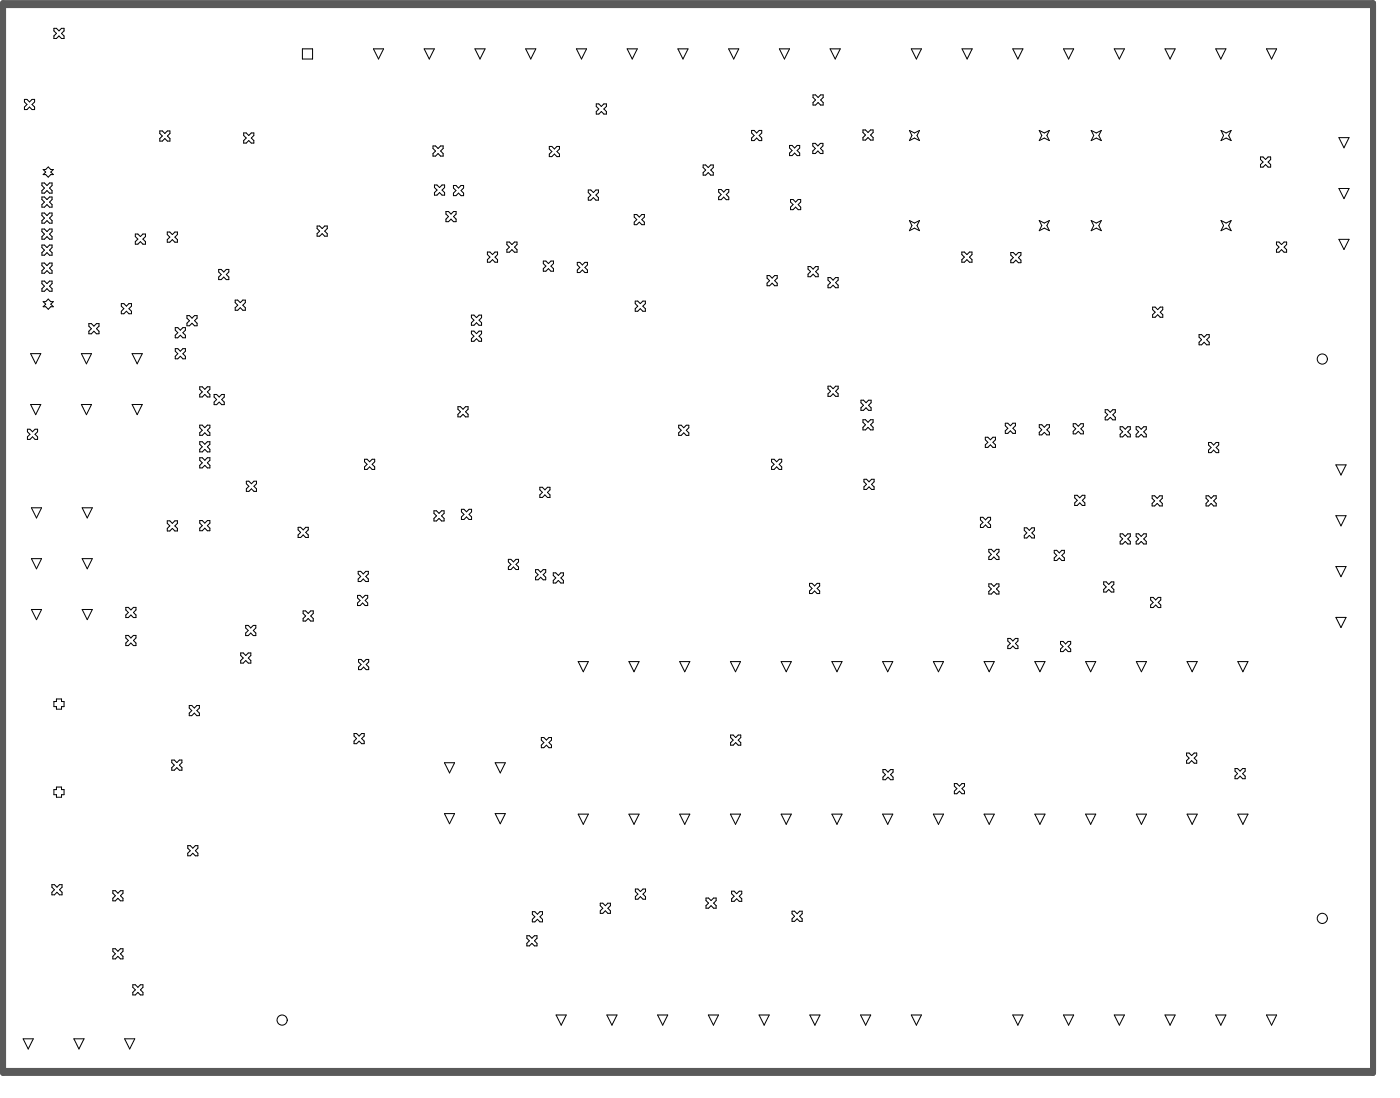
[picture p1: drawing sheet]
<svg xmlns="http://www.w3.org/2000/svg" width="233mm" height="183mm" viewBox="0 0 233 183" stroke-linecap="round" stroke-linejoin="round" font-family="sans-serif">
<path d="M.5 .5h228.2v178.1h-228.2zM.5 .8h228.2M.5 178.2h228.2" fill="none" stroke="#5a5a5a" stroke-width="1"/>
<g fill="none" stroke="#000" stroke-width=".17">
<path d="M4.1 16.5h.4l.4 .5 .4-.5h.5v.5l-.5 .4 .5 .4v.4h-.5l-.4-.4-.4 .4h-.4v-.4l.4-.4-.4-.4zM9 4.7h.4l.4 .4 .4-.4h.5v.4l-.5 .5 .5 .4v.4h-.5l-.4-.4-.4 .4h-.4v-.4l.4-.4-.4-.5zM50.4 8.1h1.7v1.7h-1.7zM62.2 8.1h1.7l-.9 1.7zM70.7 8.1h1.6l-.8 1.7zM79.1 8.1h1.7l-.8 1.7zM87.6 8.1h1.6l-.8 1.7zM96 8.1h1.7l-.8 1.7zM99.3 17.3h.4l.5 .4 .4-.4h.4v.4l-.4 .4 .4 .5v.4h-.4l-.4-.4-.5 .4h-.4v-.4l.4-.5-.4-.4zM104.5 8.1h1.7l-.9 1.7zM112.9 8.1h1.7l-.8 1.7zM121.4 8.1h1.7l-.9 1.7z"/>
<path d="M129.8 8.1h1.7l-.8 1.7zM135.4 15.8h.4l.5 .4 .4-.4h.4v.4l-.4 .4 .4 .5v.4h-.4l-.4-.4-.5 .4h-.4v-.4l.4-.5-.4-.4zM138.3 8.1h1.7l-.9 1.7zM151.8 8.1h1.7l-.9 1.7zM160.2 8.1h1.7l-.8 1.7zM168.7 8.1h1.7l-.9 1.7zM177.1 8.1h1.7l-.8 1.7zM185.6 8.1h1.7l-.9 1.7zM194 8.1h1.7l-.8 1.7zM202.5 8.1h1.7l-.9 1.7zM210.9 8.1h1.7l-.8 1.7zM7 30.5h.4l.4 .4 .4-.4h.5v.4l-.5 .4 .5 .4v.4h-.5l-.4-.4-.4 .4h-.4v-.4l.4-.4-.4-.4z"/>
<path d="M7 32.8h.4l.4 .4 .4-.4h.5v.4l-.5 .4 .5 .5v.4h-.5l-.4-.4-.4 .4h-.4v-.4l.4-.5-.4-.4zM7 35.5h.4l.4 .4 .4-.4h.5v.4l-.5 .4 .5 .4v.4h-.5l-.4-.4-.4 .4h-.4v-.4l.4-.4-.4-.4zM7 38.1h.4l.4 .4 .4-.4h.5v.4l-.5 .5 .5 .4v.4h-.5l-.4-.4-.4 .4h-.4v-.4l.4-.4-.4-.5zM7.2 28.2h.4l.4-.4 .5 .4h.4l-.4 .4 .4 .5h-.4l-.5 .4-.4-.4h-.4l.4-.5zM22.5 38.9h.5l.4 .5 .4-.5h.4v.5l-.4 .4 .4 .4v.4h-.4l-.4-.4-.4 .4h-.5v-.4l.5-.4-.5-.4zM26.6 21.8h.4l.5 .4 .4-.4h.4v.4l-.4 .4 .4 .5v.4h-.4l-.4-.4-.5 .4h-.4v-.4l.4-.5-.4-.4zM27.9 38.6h.4l.4 .4 .4-.4h.5v.4l-.5 .5 .5 .4v.4h-.5l-.4-.4-.4 .4h-.4v-.4l.4-.4-.4-.5zM40.6 22.1h.4l.4 .4 .5-.4h.4v.4l-.4 .5 .4 .4v.4h-.4l-.5-.4-.4 .4h-.4v-.4l.4-.4-.4-.5zM52.8 37.6h.4l.5 .4 .4-.4h.4v.4l-.4 .5 .4 .4v.4h-.4l-.4-.4-.5 .4h-.4v-.4l.4-.4-.4-.5zM72.1 24.3h.4l.5 .4 .4-.4h.4v.4l-.4 .4 .4 .5v.4h-.4l-.4-.4-.5 .4h-.4v-.4l.4-.5-.4-.4zM72.4 30.8h.4l.4 .4 .4-.4h.5v.4l-.5 .4 .5 .5v.4h-.5l-.4-.4-.4 .4h-.4v-.4l.4-.5-.4-.4zM74.3 35.2h.4l.4 .4 .4-.4h.5v.4l-.5 .4 .5 .5v.4h-.5l-.4-.4-.4 .4h-.4v-.4l.4-.5-.4-.4z"/>
<path d="M75.5 30.9h.4l.5 .4 .4-.4h.4v.4l-.4 .4 .4 .4v.5h-.4l-.4-.5-.5 .5h-.4v-.5l.4-.4-.4-.4zM91.5 24.4h.4l.4 .4 .5-.4h.4v.4l-.4 .4 .4 .4v.5h-.4l-.5-.5-.4 .5h-.4v-.5l.4-.4-.4-.4zM98 31.6h.4l.4 .4 .5-.4h.4v.4l-.4 .5 .4 .4v.4h-.4l-.5-.4-.4 .4h-.4v-.4l.4-.4-.4-.5zM105.6 35.7h.5l.4 .4 .4-.4h.4v.4l-.4 .4 .4 .5v.4h-.4l-.4-.4-.4 .4h-.5v-.4l.5-.5-.5-.4zM117.1 27.5h.4l.5 .4 .4-.4h.4v.4l-.4 .4 .4 .4v.4h-.4l-.4-.4-.5 .4h-.4v-.4l.4-.4-.4-.4zM119.7 31.5h.4l.4 .5 .5-.5h.4v.5l-.4 .4 .4 .4v.4h-.4l-.5-.4-.4 .4h-.4v-.4l.4-.4-.4-.4zM125.2 21.7h.4l.4 .4 .5-.4h.4v.4l-.4 .5 .4 .4v.4h-.4l-.5-.4-.4 .4h-.4v-.4l.4-.4-.4-.5zM131.5 24.2h.4l.5 .4 .4-.4h.4v.4l-.4 .5 .4 .4v.4h-.4l-.4-.4-.5 .4h-.4v-.4l.4-.4-.4-.5zM131.7 33.2h.4l.4 .4 .4-.4h.5v.4l-.5 .4 .5 .5v.4h-.5l-.4-.4-.4 .4h-.4v-.4l.4-.5-.4-.4zM135.4 23.9h.4l.4 .4 .4-.4h.5v.4l-.5 .4 .5 .4v.5h-.5l-.4-.5-.4 .5h-.4v-.5l.4-.4-.4-.4zM143.7 21.6h.5l.4 .4 .4-.4h.4v.4l-.4 .5 .4 .4v.4h-.4l-.4-.4-.4 .4h-.5v-.4l.5-.4-.5-.5zM151.5 36.7l.8 .4 .9-.4-.5 .8 .5 .9-.9-.4-.8 .4 .4-.9z"/>
<path d="M151.5 21.7l.8 .4 .9-.4-.5 .9 .5 .8-.9-.4-.8 .4 .4-.8zM173.1 36.7l.8 .4 .9-.4-.4 .8 .4 .9-.9-.4-.8 .4 .4-.9zM173.1 21.7l.8 .4 .9-.4-.4 .9 .4 .8-.9-.4-.8 .4 .4-.8zM181.8 36.7l.8 .4 .8-.4-.4 .8 .4 .9-.8-.4-.8 .4 .4-.9zM181.8 21.7l.8 .4 .8-.4-.4 .9 .4 .8-.8-.4-.8 .4 .4-.8zM203.4 36.7l.8 .4 .9-.4-.5 .8 .5 .9-.9-.4-.8 .4 .4-.9zM203.4 21.7l.8 .4 .9-.4-.5 .9 .5 .8-.9-.4-.8 .4 .4-.8zM209.9 26.1h.5l.4 .4 .4-.4h.4v.4l-.4 .5 .4 .4v.4h-.4l-.4-.4-.4 .4h-.5v-.4l.5-.4-.5-.5zM223 39.8h1.7l-.8 1.7zM223 31.4h1.7l-.8 1.7zM223 22.9h1.7l-.8 1.7zM5.1 58.9h1.7l-.9 1.7z"/>
<path d="M7 40.8h.4l.4 .4 .4-.4h.5v.4l-.5 .4 .5 .5v.4h-.5l-.4-.4-.4 .4h-.4v-.4l.4-.5-.4-.4zM7 43.8h.4l.4 .4 .4-.4h.5v.4l-.5 .4 .5 .5v.4h-.5l-.4-.4-.4 .4h-.4v-.4l.4-.5-.4-.4zM7 46.8h.4l.4 .4 .4-.4h.5v.4l-.5 .4 .5 .4v.5h-.5l-.4-.5-.4 .5h-.4v-.5l.4-.4-.4-.4zM7.2 50.2h.4l.4-.4 .5 .4h.4l-.4 .4 .4 .4h-.4l-.5 .5-.4-.5h-.4l.4-.4zM13.6 58.9h1.6l-.8 1.7zM14.8 53.9h.4l.4 .4 .5-.4h.4v.4l-.4 .4 .4 .4v.5h-.4l-.5-.5-.4 .5h-.4v-.5l.4-.4-.4-.4zM20.2 50.5h.4l.5 .5 .4-.5h.4v.5l-.4 .4 .4 .4v.4h-.4l-.4-.4-.5 .4h-.4v-.4l.4-.4-.4-.4zM22 58.9h1.7l-.8 1.7zM29.2 54.5h.4l.4 .4 .5-.4h.4v.4l-.4 .5 .4 .4v.4h-.4l-.5-.4-.4 .4h-.4v-.4l.4-.4-.4-.5zM29.2 58h.4l.4 .4 .5-.4h.4v.4l-.4 .5 .4 .4v.4h-.4l-.5-.4-.4 .4h-.4v-.4l.4-.4-.4-.5zM31.1 52.5h.5l.4 .5 .4-.5h.4v.5l-.4 .4 .4 .4v.4h-.4l-.4-.4-.4 .4h-.5v-.4l.5-.4-.5-.4zM36.4 44.8h.4l.5 .5 .4-.5h.4v.5l-.4 .4 .4 .4v.4h-.4l-.4-.4-.5 .4h-.4v-.4l.4-.4-.4-.4z"/>
<path d="M39.2 49.9h.4l.4 .5 .4-.5h.5v.5l-.5 .4 .5 .4v.4h-.5l-.4-.4-.4 .4h-.4v-.4l.4-.4-.4-.4zM78.5 55.1h.4l.5 .4 .4-.4h.4v.4l-.4 .5 .4 .4v.4h-.4l-.4-.4-.5 .4h-.4v-.4l.4-.4-.4-.5zM78.5 52.4h.4l.5 .5 .4-.5h.4v.5l-.4 .4 .4 .4v.4h-.4l-.4-.4-.5 .4h-.4v-.4l.4-.4-.4-.4zM81.2 41.9h.4l.4 .5 .4-.5h.5v.5l-.5 .4 .5 .4v.4h-.5l-.4-.4-.4 .4h-.4v-.4l.4-.4-.4-.4zM84.4 40.3h.4l.5 .4 .4-.4h.4v.4l-.4 .4 .4 .5v.4h-.4l-.4-.4-.5 .4h-.4v-.4l.4-.5-.4-.4zM90.5 43.4h.4l.4 .5 .5-.5h.4v.5l-.4 .4 .4 .4v.4h-.4l-.5-.4-.4 .4h-.4v-.4l.4-.4-.4-.4zM96.2 43.7h.4l.4 .4 .4-.4h.4v.4l-.4 .4 .4 .4v.5h-.4l-.4-.5-.4 .5h-.4v-.5l.4-.4-.4-.4zM105.8 50.1h.4l.4 .4 .5-.4h.4v.4l-.4 .5 .4 .4v.4h-.4l-.5-.4-.4 .4h-.4v-.4l.4-.4-.4-.5zM127.8 45.9h.4l.4 .4 .4-.4h.5v.4l-.5 .4 .5 .4v.5h-.5l-.4-.5-.4 .5h-.4v-.5l.4-.4-.4-.4zM134.6 44.4h.4l.4 .4 .5-.4h.4v.4l-.4 .4 .4 .4v.5h-.4l-.5-.5-.4 .5h-.4v-.5l.4-.4-.4-.4zM137.9 46.2h.4l.5 .4 .4-.4h.4v.4l-.4 .4 .4 .5v.4h-.4l-.4-.4-.5 .4h-.4v-.4l.4-.5-.4-.4zM160.2 41.9h.4l.5 .5 .4-.5h.4v.5l-.4 .4 .4 .4v.4h-.4l-.4-.4-.5 .4h-.4v-.4l.4-.4-.4-.4z"/>
<path d="M168.4 42h.4l.4 .5 .4-.5h.4v.5l-.4 .4 .4 .4v.4h-.4l-.4-.4-.4 .4h-.4v-.4l.4-.4-.4-.4zM192 51.1h.4l.4 .4 .4-.4h.5v.4l-.5 .5 .5 .4v.4h-.5l-.4-.4-.4 .4h-.4v-.4l.4-.4-.4-.5zM199.7 55.7h.4l.5 .4 .4-.4h.4v.4l-.4 .4 .4 .5v.4h-.4l-.4-.4-.5 .4h-.4v-.4l.4-.5-.4-.4zM212.6 40.3h.4l.5 .4 .4-.4h.4v.4l-.4 .4 .4 .5v.4h-.4l-.4-.4-.5 .4h-.4v-.4l.4-.5-.4-.4zM4.6 71.4h.4l.4 .5 .4-.5h.5v.5l-.5 .4 .5 .4v.4h-.5l-.4-.4-.4 .4h-.4v-.4l.4-.4-.4-.4zM5.1 67.3h1.7l-.9 1.7zM13.6 67.3h1.6l-.8 1.7zM22 67.3h1.7l-.8 1.7zM33.3 64.4h.4l.4 .4 .4-.4h.5v.4l-.5 .4 .5 .4v.5h-.5l-.4-.5-.4 .5h-.4v-.5l.4-.4-.4-.4zM33.3 70.8h.4l.4 .4 .4-.4h.5v.4l-.5 .4 .5 .4v.5h-.5l-.4-.5-.4 .5h-.4v-.5l.4-.4-.4-.4zM33.3 73.5h.4l.4 .4 .4-.4h.5v.4l-.5 .5 .5 .4v.4h-.5l-.4-.4-.4 .4h-.4v-.4l.4-.4-.4-.5zM33.3 76.2h.4l.4 .4 .4-.4h.5v.4l-.5 .4 .5 .5v.4h-.5l-.4-.4-.4 .4h-.4v-.4l.4-.5-.4-.4z"/>
<path d="M35.7 65.7h.4l.4 .4 .4-.4h.5v.4l-.5 .4 .5 .4v.4h-.5l-.4-.4-.4 .4h-.4v-.4l.4-.4-.4-.4zM60.7 76.4h.4l.5 .5 .4-.5h.4v.5l-.4 .4 .4 .4v.4h-.4l-.4-.4-.5 .4h-.4v-.4l.4-.4-.4-.4zM76.3 67.7h.4l.4 .4 .4-.4h.5v.4l-.5 .4 .5 .5v.4h-.5l-.4-.4-.4 .4h-.4v-.4l.4-.5-.4-.4zM113 70.8h.5l.4 .4 .4-.4h.4v.4l-.4 .4 .4 .4v.5h-.4l-.4-.5-.4 .5h-.5v-.5l.5-.4-.5-.4zM128.5 76.4h.4l.5 .5 .4-.5h.4v.5l-.4 .4 .4 .4v.4h-.4l-.4-.4-.5 .4h-.4v-.4l.4-.4-.4-.4zM137.9 64.3h.4l.5 .4 .4-.4h.4v.4l-.4 .4 .4 .4v.5h-.4l-.4-.5-.5 .5h-.4v-.5l.4-.4-.4-.4zM143.4 66.6h.4l.4 .4 .5-.4h.4v.4l-.4 .5 .4 .4v.4h-.4l-.5-.4-.4 .4h-.4v-.4l.4-.4-.4-.5zM143.7 69.9h.5l.4 .4 .4-.4h.4v.4l-.4 .4 .4 .4v.4h-.4l-.4-.4-.4 .4h-.5v-.4l.5-.4-.5-.4zM143.9 79.8h.4l.4 .4 .5-.4h.4v.4l-.4 .4 .4 .4v.5h-.4l-.5-.5-.4 .5h-.4v-.5l.4-.4-.4-.4zM164.1 72.8h.4l.5 .4 .4-.4h.4v.4l-.4 .4 .4 .4v.5h-.4l-.4-.5-.5 .5h-.4v-.5l.4-.4-.4-.4zM167.4 70.4h.5l.4 .5 .4-.5h.4v.5l-.4 .4 .4 .4v.4h-.4l-.4-.4-.4 .4h-.5v-.4l.5-.4-.5-.4zM173.1 70.7h.4l.4 .4 .5-.4h.4v.4l-.4 .4 .4 .5v.4h-.4l-.5-.4-.4 .4h-.4v-.4l.4-.5-.4-.4z"/>
<path d="M178.8 70.5h.4l.4 .4 .4-.4h.4v.4l-.4 .5 .4 .4v.4h-.4l-.4-.4-.4 .4h-.4v-.4l.4-.4-.4-.5zM184.1 68.2h.4l.4 .4 .4-.4h.5v.4l-.5 .4 .5 .5v.4h-.5l-.4-.4-.4 .4h-.4v-.4l.4-.5-.4-.4zM186.6 71h.4l.4 .4 .4-.4h.5v.4l-.5 .5 .5 .4v.4h-.5l-.4-.4-.4 .4h-.4v-.4l.4-.4-.4-.5zM189.2 71h.5l.4 .4 .4-.4h.4v.4l-.4 .5 .4 .4v.4h-.4l-.4-.4-.4 .4h-.5v-.4l.5-.4-.5-.5zM201.3 73.6h.4l.4 .5 .5-.5h.4v.5l-.4 .4 .4 .4v.4h-.4l-.5-.4-.4 .4h-.4v-.4l.4-.4-.4-.4zM222.5 77.4h1.7l-.8 1.7zM5.2 93h1.7l-.8 1.7zM5.2 84.5h1.7l-.8 1.7zM13.7 93h1.7l-.9 1.7zM13.7 84.5h1.7l-.9 1.7zM27.9 86.7h.4l.4 .4 .4-.4h.5v.4l-.5 .4 .5 .4v.5h-.5l-.4-.5-.4 .5h-.4v-.5l.4-.4-.4-.4zM33.3 86.6h.4l.4 .5 .4-.5h.5v.5l-.5 .4 .5 .4v.4h-.5l-.4-.4-.4 .4h-.4v-.4l.4-.4-.4-.4z"/>
<path d="M41 80.1h.5l.4 .4 .4-.4h.4v.4l-.4 .4 .4 .5v.4h-.4l-.4-.4-.4 .4h-.5v-.4l.5-.5-.5-.4zM49.7 87.8h.4l.4 .4 .4-.4h.4v.4l-.4 .4 .4 .4v.5h-.4l-.4-.5-.4 .5h-.4v-.5l.4-.4-.4-.4zM59.6 99.1h.4l.4 .4 .4-.4h.4v.4l-.4 .4 .4 .5v.4h-.4l-.4-.4-.4 .4h-.4v-.4l.4-.5-.4-.4zM59.7 95.1h.4l.4 .4 .4-.4h.5v.4l-.5 .4 .5 .5v.4h-.5l-.4-.4-.4 .4h-.4v-.4l.4-.5-.4-.4zM72.3 85h.4l.4 .4 .4-.4h.5v.4l-.5 .5 .5 .4v.4h-.5l-.4-.4-.4 .4h-.4v-.4l.4-.4-.4-.5zM76.9 84.8h.4l.4 .4 .4-.4h.4v.4l-.4 .4 .4 .4v.5h-.4l-.4-.5-.4 .5h-.4v-.5l.4-.4-.4-.4zM84.7 93.1h.4l.4 .4 .4-.4h.5v.4l-.5 .4 .5 .5v.4h-.5l-.4-.4-.4 .4h-.4v-.4l.4-.5-.4-.4zM89.2 94.8h.4l.5 .4 .4-.4h.4v.4l-.4 .4 .4 .5v.4h-.4l-.4-.4-.5 .4h-.4v-.4l.4-.5-.4-.4zM89.9 81.1h.4l.5 .4 .4-.4h.4v.4l-.4 .4 .4 .5v.4h-.4l-.4-.4-.5 .4h-.4v-.4l.4-.5-.4-.4zM92.2 95.3h.4l.4 .5 .4-.5h.4v.5l-.4 .4 .4 .4v.4h-.4l-.4-.4-.4 .4h-.4v-.4l.4-.4-.4-.4zM134.8 97.1h.5l.4 .4 .4-.4h.4v.4l-.4 .4 .4 .5v.4h-.4l-.4-.4-.4 .4h-.5v-.4l.5-.5-.5-.4zM163.3 86.1h.4l.4 .4 .5-.4h.4v.4l-.4 .4 .4 .5v.4h-.4l-.5-.4-.4 .4h-.4v-.4l.4-.5-.4-.4z"/>
<path d="M164.7 97.2h.4l.4 .4 .5-.4h.4v.4l-.4 .4 .4 .4v.5h-.4l-.5-.5-.4 .5h-.4v-.5l.4-.4-.4-.4zM164.7 91.4h.4l.4 .4 .5-.4h.4v.4l-.4 .5 .4 .4v.4h-.4l-.5-.4-.4 .4h-.4v-.4l.4-.4-.4-.5zM170.6 87.8h.4l.4 .5 .5-.5h.4v.5l-.4 .4 .4 .4v.4h-.4l-.5-.4-.4 .4h-.4v-.4l.4-.4-.4-.4zM175.6 91.6h.4l.4 .4 .5-.4h.4v.4l-.4 .4 .4 .5v.4h-.4l-.5-.4-.4 .4h-.4v-.4l.4-.5-.4-.4zM179 82.4h.4l.5 .5 .4-.5h.4v.5l-.4 .4 .4 .4v.4h-.4l-.4-.4-.5 .4h-.4v-.4l.4-.4-.4-.4zM183.8 96.8h.5l.4 .5 .4-.5h.4v.5l-.4 .4 .4 .4v.4h-.4l-.4-.4-.4 .4h-.5v-.4l.5-.4-.5-.4zM186.6 88.8h.4l.4 .5 .4-.5h.5v.5l-.5 .4 .5 .4v.4h-.5l-.4-.4-.4 .4h-.4v-.4l.4-.4-.4-.4zM189.2 88.8h.5l.4 .5 .4-.5h.4v.5l-.4 .4 .4 .4v.4h-.4l-.4-.4-.4 .4h-.5v-.4l.5-.4-.5-.4zM191.6 99.4h.5l.4 .4 .4-.4h.4v.4l-.4 .5 .4 .4v.4h-.4l-.4-.4-.4 .4h-.5v-.4l.5-.4-.5-.5zM191.9 82.5h.4l.4 .4 .5-.4h.4v.4l-.4 .5 .4 .4v.4h-.4l-.5-.4-.4 .4h-.4v-.4l.4-.4-.4-.5zM200.9 82.5h.4l.4 .4 .5-.4h.4v.4l-.4 .5 .4 .4v.4h-.4l-.5-.4-.4 .4h-.4v-.4l.4-.4-.4-.5zM222.5 94.3h1.7l-.8 1.7z"/>
<path d="M222.5 85.8h1.7l-.8 1.7zM5.2 101.4h1.7l-.8 1.7zM9.4 116.3h.8v.5h.5v.8h-.5v.4h-.8v-.4h-.4v-.8h.4zM13.7 101.4h1.7l-.9 1.7zM21 101.1h.4l.4 .4 .4-.4h.4v.4l-.4 .4 .4 .5v.4h-.4l-.4-.4-.4 .4h-.4v-.4l.4-.5-.4-.4zM21 105.8h.4l.4 .4 .4-.4h.4v.4l-.4 .4 .4 .4v.4h-.4l-.4-.4-.4 .4h-.4v-.4l.4-.4-.4-.4zM31.5 117.4h.4l.5 .4 .4-.4h.4v.4l-.4 .5 .4 .4v.4h-.4l-.4-.4-.5 .4h-.4v-.4l.4-.4-.4-.5zM40.1 108.7h.4l.4 .4 .5-.4h.4v.4l-.4 .4 .4 .4v.5h-.4l-.5-.5-.4 .5h-.4v-.5l.4-.4-.4-.4zM40.9 104.1h.4l.5 .4 .4-.4h.4v.4l-.4 .4 .4 .5v.4h-.4l-.4-.4-.5 .4h-.4v-.4l.4-.5-.4-.4zM50.5 101.7h.4l.4 .4 .5-.4h.4v.4l-.4 .4 .4 .4v.5h-.4l-.5-.5-.4 .5h-.4v-.5l.4-.4-.4-.4zM59.7 109.8h.4l.5 .4 .4-.4h.4v.4l-.4 .4 .4 .4v.4h-.4l-.4-.4-.5 .4h-.4v-.4l.4-.4-.4-.4zM96.3 110.1h1.7l-.9 1.7z"/>
<path d="M104.8 110.1h1.6l-.8 1.7zM113.2 110.1h1.7l-.8 1.7zM121.7 110.1h1.6l-.8 1.7zM130.1 110.1h1.7l-.8 1.7zM138.6 110.1h1.7l-.9 1.7zM147 110.1h1.7l-.8 1.7zM155.5 110.1h1.7l-.9 1.7zM163.9 110.1h1.7l-.8 1.7zM167.9 106.3h.4l.4 .4 .4-.4h.4v.4l-.4 .4 .4 .4v.4h-.4l-.4-.4-.4 .4h-.4v-.4l.4-.4-.4-.4zM172.4 110.1h1.7l-.9 1.7zM176.6 106.8h.5l.4 .4 .4-.4h.4v.4l-.4 .4 .4 .4v.4h-.4l-.4-.4-.4 .4h-.5v-.4l.5-.4-.5-.4zM180.8 110.1h1.7l-.8 1.7z"/>
<path d="M189.3 110.1h1.7l-.9 1.7zM197.7 110.1h1.7l-.8 1.7zM206.2 110.1h1.7l-.9 1.7zM222.5 102.8h1.7l-.8 1.6zM9.4 131h.8v.4h.5v.9h-.5v.4h-.8v-.4h-.4v-.9h.4zM28.6 126.5h.4l.5 .4 .4-.4h.4v.4l-.4 .4 .4 .5v.4h-.4l-.4-.4-.5 .4h-.4v-.4l.4-.5-.4-.4zM59 122.1h.4l.4 .4 .4-.4h.5v.4l-.5 .4 .5 .4v.5h-.5l-.4-.5-.4 .5h-.4v-.5l.4-.4-.4-.4zM74 126.9h1.7l-.8 1.7zM74 135.4h1.7l-.8 1.7zM82.5 126.9h1.7l-.9 1.7zM82.5 135.4h1.7l-.9 1.7zM90.2 122.7h.4l.4 .5 .4-.5h.5v.5l-.5 .4 .5 .4v.4h-.5l-.4-.4-.4 .4h-.4v-.4l.4-.4-.4-.4z"/>
<path d="M96.3 135.5h1.7l-.9 1.7zM104.8 135.5h1.6l-.8 1.7zM113.2 135.5h1.7l-.8 1.7zM121.7 135.5h1.6l-.8 1.7zM121.7 122.3h.4l.4 .5 .5-.5h.4v.5l-.4 .4 .4 .4v.4h-.4l-.5-.4-.4 .4h-.4v-.4l.4-.4-.4-.4zM130.1 135.5h1.7l-.8 1.7zM138.6 135.5h1.7l-.9 1.7zM147 135.5h1.7l-.8 1.7zM147.1 128.1h.4l.4 .4 .4-.4h.5v.4l-.5 .4 .5 .4v.5h-.5l-.4-.5-.4 .5h-.4v-.5l.4-.4-.4-.4zM155.5 135.5h1.7l-.9 1.7zM159 130.4h.4l.4 .4 .4-.4h.4v.4l-.4 .5 .4 .4v.4h-.4l-.4-.4-.4 .4h-.4v-.4l.4-.4-.4-.5zM163.9 135.5h1.7l-.8 1.7z"/>
<path d="M172.4 135.5h1.7l-.9 1.7zM180.8 135.5h1.7l-.8 1.7zM189.3 135.5h1.7l-.9 1.7zM197.6 125.3h.5l.4 .5 .4-.5h.4v.5l-.4 .4 .4 .4v.4h-.4l-.4-.4-.4 .4h-.5v-.4l.5-.4-.5-.4zM197.7 135.5h1.7l-.8 1.7zM205.7 127.9h.4l.5 .4 .4-.4h.4v.4l-.4 .5 .4 .4v.4h-.4l-.4-.4-.5 .4h-.4v-.4l.4-.4-.4-.5zM206.2 135.5h1.7l-.9 1.7zM8.6 147.2h.5l.4 .5 .4-.5h.4v.5l-.4 .4 .4 .4v.4h-.4l-.4-.4-.4 .4h-.5v-.4l.5-.4-.5-.4zM18.8 148.2h.4l.4 .5 .5-.5h.4v.5l-.4 .4 .4 .4v.4h-.4l-.5-.4-.4 .4h-.4v-.4l.4-.4-.4-.4zM18.8 157.9h.4l.4 .4 .5-.4h.4v.4l-.4 .4 .4 .5v.4h-.4l-.5-.4-.4 .4h-.4v-.4l.4-.5-.4-.4zM31.3 140.7h.4l.4 .5 .4-.5h.5v.5l-.5 .4 .5 .4v.4h-.5l-.4-.4-.4 .4h-.4v-.4l.4-.4-.4-.4zM87.8 155.7h.4l.4 .5 .4-.5h.4v.5l-.4 .4 .4 .4v.4h-.4l-.4-.4-.4 .4h-.4v-.4l.4-.4-.4-.4z"/>
<path d="M88.7 151.7h.4l.4 .5 .4-.5h.5v.5l-.5 .4 .5 .4v.4h-.5l-.4-.4-.4 .4h-.4v-.4l.4-.4-.4-.4zM100 150.3h.4l.4 .4 .4-.4h.5v.4l-.5 .5 .5 .4v.4h-.5l-.4-.4-.4 .4h-.4v-.4l.4-.4-.4-.5zM105.8 148h.5l.4 .4 .4-.4h.4v.4l-.4 .4 .4 .4v.5h-.4l-.4-.5-.4 .5h-.5v-.5l.5-.4-.5-.4zM117.6 149.5h.4l.4 .4 .5-.4h.4v.4l-.4 .4 .4 .4v.5h-.4l-.5-.5-.4 .5h-.4v-.5l.4-.4-.4-.4zM121.9 148.3h.4l.4 .4 .4-.4h.4v.4l-.4 .5 .4 .4v.4h-.4l-.4-.4-.4 .4h-.4v-.4l.4-.4-.4-.5zM131.9 151.6h.4l.5 .5 .4-.5h.4v.5l-.4 .4 .4 .4v.4h-.4l-.4-.4-.5 .4h-.4v-.4l.4-.4-.4-.4zM3.9 172.9h1.6l-.8 1.7zM12.3 172.9h1.7l-.8 1.7zM20.8 172.9h1.6l-.8 1.7zM22.1 163.9h.4l.5 .4 .4-.4h.4v.4l-.4 .4 .4 .5v.4h-.4l-.4-.4-.5 .4h-.4v-.4l.4-.5-.4-.4zM92.6 168.9h1.7l-.8 1.7zM101.1 168.9h1.7l-.9 1.7z"/>
<path d="M109.5 168.9h1.7l-.8 1.7zM118 168.9h1.7l-.9 1.7zM126.4 168.9h1.7l-.8 1.7zM134.9 168.9h1.7l-.9 1.7zM143.3 168.9h1.7l-.8 1.7zM151.8 168.9h1.7l-.9 1.7zM168.7 168.9h1.7l-.9 1.7zM177.1 168.9h1.7l-.8 1.7zM185.6 168.9h1.7l-.9 1.7zM194 168.9h1.7l-.8 1.7zM202.5 168.9h1.7l-.9 1.7zM210.9 168.9h1.7l-.8 1.7z"/>
<circle cx="220.2" cy="59.8" r=".85"/>
<circle cx="220.2" cy="152.8" r=".85"/>
<circle cx="47" cy="169.8" r=".85"/>
</g>
</svg>
